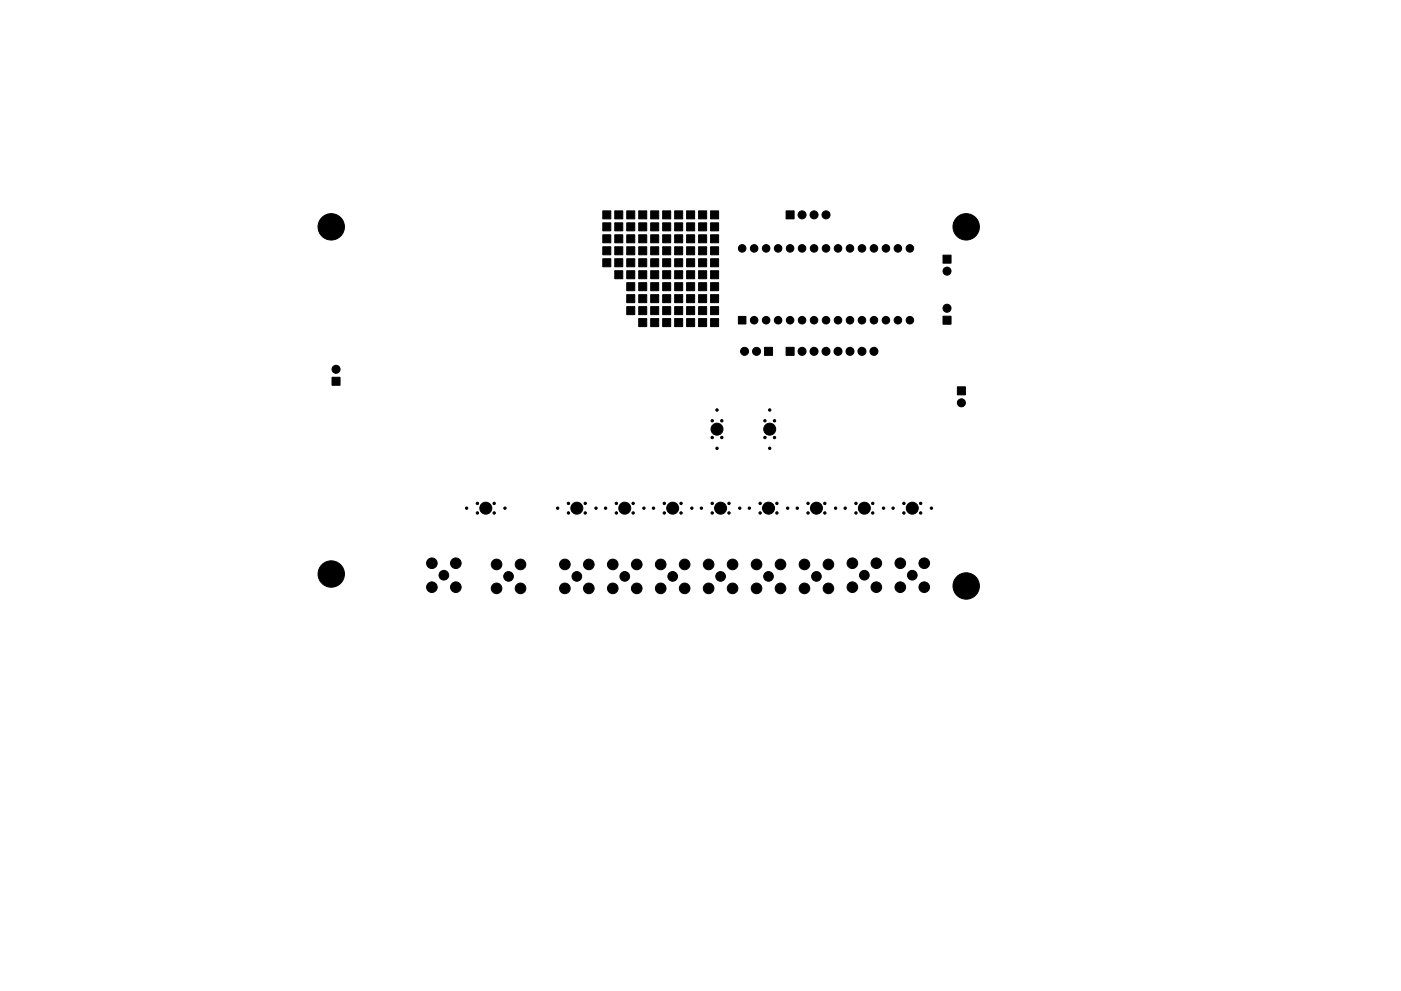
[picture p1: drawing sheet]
<svg xmlns="http://www.w3.org/2000/svg" width="297mm" height="210mm" viewBox="0 0 297 210" stroke-linecap="round" stroke-linejoin="round" font-family="sans-serif">
<g fill="#000" stroke="#000" stroke-width=".21">
<path d="M127.8 54.9h1.7v1.7h-1.7zM127.8 52.4h1.7v1.7h-1.7zM127.8 49.8h1.7v1.7h-1.7zM127.8 47.3h1.7v1.7h-1.7zM127.8 44.7h1.7v1.7h-1.7zM130.3 57.4h1.7v1.7h-1.7zM130.3 54.9h1.7v1.7h-1.7zM130.3 52.4h1.7v1.7h-1.7zM130.3 49.8h1.7v1.7h-1.7zM130.3 47.3h1.7v1.7h-1.7zM130.3 44.7h1.7v1.7h-1.7zM132.9 57.4h1.7v1.7h-1.7z"/>
<path d="M132.9 54.9h1.7v1.7h-1.7zM132.9 52.4h1.7v1.7h-1.7zM132.9 49.8h1.7v1.7h-1.7zM132.9 47.3h1.7v1.7h-1.7zM132.9 44.7h1.7v1.7h-1.7zM135.4 57.4h1.7v1.7h-1.7zM135.4 54.9h1.7v1.7h-1.7zM135.4 52.4h1.7v1.7h-1.7zM135.4 49.8h1.7v1.7h-1.7zM135.4 47.3h1.7v1.7h-1.7zM135.4 44.7h1.7v1.7h-1.7zM138 57.4h1.7v1.7h-1.7z"/>
<path d="M138 54.9h1.7v1.7h-1.7zM138 52.4h1.7v1.7h-1.7zM138 49.8h1.7v1.7h-1.7zM138 47.3h1.7v1.7h-1.7zM138 44.7h1.7v1.7h-1.7zM140.5 57.4h1.7v1.7h-1.7zM140.5 54.9h1.7v1.7h-1.7zM140.5 52.4h1.7v1.7h-1.7zM140.5 49.8h1.7v1.7h-1.7zM140.5 47.3h1.7v1.7h-1.7zM140.5 44.7h1.7v1.7h-1.7zM143 57.4h1.7v1.7h-1.7z"/>
<path d="M143 54.9h1.7v1.7h-1.7zM143 52.4h1.7v1.7h-1.7zM143 49.8h1.7v1.7h-1.7zM143 47.3h1.7v1.7h-1.7zM143 44.7h1.7v1.7h-1.7zM145.6 57.4h1.7v1.7h-1.7zM145.6 54.9h1.7v1.7h-1.7zM145.6 52.4h1.7v1.7h-1.7zM145.6 49.8h1.7v1.7h-1.7zM145.6 47.3h1.7v1.7h-1.7zM145.6 44.7h1.7v1.7h-1.7zM148.1 57.4h1.7v1.7h-1.7z"/>
<path d="M148.1 54.9h1.7v1.7h-1.7zM148.1 52.4h1.7v1.7h-1.7zM148.1 49.8h1.7v1.7h-1.7zM148.1 47.3h1.7v1.7h-1.7zM148.1 44.7h1.7v1.7h-1.7zM150.7 57.4h1.7v1.7h-1.7zM150.7 54.9h1.7v1.7h-1.7zM150.7 52.4h1.7v1.7h-1.7zM150.7 49.8h1.7v1.7h-1.7zM150.7 47.3h1.7v1.7h-1.7zM150.7 44.7h1.7v1.7h-1.7zM166.7 44.7h1.7v1.7h-1.7z"/>
<path d="M199.9 54.1h1.7v1.7h-1.7zM132.9 65.1h1.7v1.7h-1.7zM132.9 62.5h1.7v1.7h-1.7zM132.9 60h1.7v1.7h-1.7zM135.4 67.6h1.7v1.7h-1.7zM135.4 65.1h1.7v1.7h-1.7zM135.4 62.5h1.7v1.7h-1.7zM135.4 60h1.7v1.7h-1.7zM138 67.6h1.7v1.7h-1.7zM138 65.1h1.7v1.7h-1.7zM138 62.5h1.7v1.7h-1.7zM138 60h1.7v1.7h-1.7z"/>
<path d="M140.5 67.6h1.7v1.7h-1.7zM140.5 65.1h1.7v1.7h-1.7zM140.5 62.5h1.7v1.7h-1.7zM140.5 60h1.7v1.7h-1.7zM143 67.6h1.7v1.7h-1.7zM143 65.1h1.7v1.7h-1.7zM143 62.5h1.7v1.7h-1.7zM143 60h1.7v1.7h-1.7zM145.6 67.6h1.7v1.7h-1.7zM145.6 65.1h1.7v1.7h-1.7zM145.6 62.5h1.7v1.7h-1.7zM145.6 60h1.7v1.7h-1.7z"/>
<path d="M148.1 67.6h1.7v1.7h-1.7zM148.1 65.1h1.7v1.7h-1.7zM148.1 62.5h1.7v1.7h-1.7zM148.1 60h1.7v1.7h-1.7zM150.7 67.6h1.7v1.7h-1.7zM150.7 65.1h1.7v1.7h-1.7zM150.7 62.5h1.7v1.7h-1.7zM150.7 60h1.7v1.7h-1.7zM156.6 67.1h1.6v1.6h-1.6zM162.1 73.7h1.7v1.7h-1.7zM166.7 73.7h1.7v1.7h-1.7zM199.9 67.1h1.7v1.7h-1.7z"/>
<path d="M70.4 80h1.7v1.7h-1.7zM203 82.1h1.7v1.7h-1.7z"/>
<circle cx="70.2" cy="48.1" r="2.8"/>
<circle cx="157.4" cy="52.7" r=".8"/>
<circle cx="159.9" cy="52.7" r=".8"/>
<circle cx="162.4" cy="52.7" r=".8"/>
<circle cx="165" cy="52.7" r=".8"/>
<circle cx="167.5" cy="52.7" r=".8"/>
<circle cx="170.1" cy="52.7" r=".8"/>
<circle cx="170.1" cy="45.6" r=".85"/>
<circle cx="172.6" cy="52.7" r=".8"/>
<circle cx="172.6" cy="45.6" r=".85"/>
<circle cx="175.1" cy="52.7" r=".8"/>
<circle cx="175.1" cy="45.6" r=".85"/>
<circle cx="177.7" cy="52.7" r=".8"/>
<circle cx="180.2" cy="52.7" r=".8"/>
<circle cx="182.8" cy="52.7" r=".8"/>
<circle cx="185.3" cy="52.7" r=".8"/>
<circle cx="187.8" cy="52.7" r=".8"/>
<circle cx="190.4" cy="52.7" r=".8"/>
<circle cx="192.9" cy="52.7" r=".8"/>
<circle cx="200.8" cy="57.5" r=".85"/>
<circle cx="204.9" cy="48.1" r="2.8"/>
<circle cx="71.2" cy="78.4" r=".85"/>
<circle cx="157.9" cy="74.5" r=".85"/>
<circle cx="159.9" cy="67.9" r=".8"/>
<circle cx="160.4" cy="74.5" r=".85"/>
<circle cx="162.4" cy="67.9" r=".8"/>
<circle cx="165" cy="67.9" r=".8"/>
<circle cx="167.5" cy="67.9" r=".8"/>
<circle cx="170.1" cy="67.9" r=".8"/>
<circle cx="170.1" cy="74.5" r=".85"/>
<circle cx="172.6" cy="67.9" r=".8"/>
<circle cx="172.6" cy="74.5" r=".85"/>
<circle cx="175.1" cy="67.9" r=".8"/>
<circle cx="175.1" cy="74.5" r=".85"/>
<circle cx="177.7" cy="67.9" r=".8"/>
<circle cx="177.7" cy="74.5" r=".85"/>
<circle cx="180.2" cy="67.9" r=".8"/>
<circle cx="180.2" cy="74.5" r=".85"/>
<circle cx="182.8" cy="67.9" r=".8"/>
<circle cx="182.8" cy="74.5" r=".85"/>
<circle cx="185.3" cy="67.9" r=".8"/>
<circle cx="185.3" cy="74.5" r=".85"/>
<circle cx="187.8" cy="67.9" r=".8"/>
<circle cx="190.4" cy="67.9" r=".8"/>
<circle cx="192.9" cy="67.9" r=".8"/>
<circle cx="200.8" cy="65.4" r=".85"/>
<circle cx="151" cy="89.3" r=".25"/>
<circle cx="151" cy="92.8" r=".25"/>
<circle cx="152" cy="87" r=".25"/>
<circle cx="152" cy="95.1" r=".25"/>
<circle cx="152" cy="91.1" r="1.27"/>
<circle cx="153" cy="89.3" r=".25"/>
<circle cx="153" cy="92.8" r=".25"/>
<circle cx="162.2" cy="92.8" r=".25"/>
<circle cx="162.2" cy="89.3" r=".25"/>
<circle cx="163.2" cy="87" r=".25"/>
<circle cx="163.2" cy="95.1" r=".25"/>
<circle cx="163.2" cy="91.1" r="1.27"/>
<circle cx="164.2" cy="92.8" r=".25"/>
<circle cx="164.2" cy="89.3" r=".25"/>
<circle cx="203.8" cy="85.5" r=".85"/>
<circle cx="91.6" cy="119.5" r="1.12"/>
<circle cx="96.6" cy="119.5" r="1.12"/>
<circle cx="98.9" cy="107.8" r=".25"/>
<circle cx="101.2" cy="108.8" r=".25"/>
<circle cx="101.2" cy="106.8" r=".25"/>
<circle cx="103" cy="107.8" r="1.27"/>
<circle cx="104.8" cy="108.8" r=".25"/>
<circle cx="104.8" cy="106.8" r=".25"/>
<circle cx="105.3" cy="119.8" r="1.12"/>
<circle cx="107.1" cy="107.8" r=".25"/>
<circle cx="110.4" cy="119.8" r="1.12"/>
<circle cx="118.2" cy="107.8" r=".25"/>
<circle cx="119.8" cy="119.8" r="1.12"/>
<circle cx="120.5" cy="106.8" r=".25"/>
<circle cx="120.5" cy="108.8" r=".25"/>
<circle cx="122.3" cy="107.8" r="1.27"/>
<circle cx="124.1" cy="108.8" r=".25"/>
<circle cx="124.1" cy="106.8" r=".25"/>
<circle cx="124.8" cy="119.8" r="1.12"/>
<circle cx="126.4" cy="107.8" r=".25"/>
<circle cx="128.4" cy="107.8" r=".25"/>
<circle cx="129.9" cy="119.8" r="1.12"/>
<circle cx="130.7" cy="108.8" r=".25"/>
<circle cx="130.7" cy="106.8" r=".25"/>
<circle cx="132.5" cy="107.8" r="1.27"/>
<circle cx="134.2" cy="108.8" r=".25"/>
<circle cx="134.2" cy="106.8" r=".25"/>
<circle cx="135" cy="119.8" r="1.12"/>
<circle cx="136.5" cy="107.8" r=".25"/>
<circle cx="138.6" cy="107.8" r=".25"/>
<circle cx="140.1" cy="119.8" r="1.12"/>
<circle cx="140.8" cy="108.8" r=".25"/>
<circle cx="140.8" cy="106.8" r=".25"/>
<circle cx="142.6" cy="107.8" r="1.27"/>
<circle cx="144.4" cy="106.8" r=".25"/>
<circle cx="144.4" cy="108.8" r=".25"/>
<circle cx="145.2" cy="119.8" r="1.12"/>
<circle cx="146.7" cy="107.8" r=".25"/>
<circle cx="148.7" cy="107.8" r=".25"/>
<circle cx="150.2" cy="119.8" r="1.12"/>
<circle cx="151" cy="106.8" r=".25"/>
<circle cx="151" cy="108.8" r=".25"/>
<circle cx="152.8" cy="107.8" r="1.27"/>
<circle cx="154.6" cy="106.8" r=".25"/>
<circle cx="154.6" cy="108.8" r=".25"/>
<circle cx="155.3" cy="119.8" r="1.12"/>
<circle cx="156.8" cy="107.8" r=".25"/>
<circle cx="158.9" cy="107.8" r=".25"/>
<circle cx="160.4" cy="119.8" r="1.12"/>
<circle cx="161.2" cy="106.8" r=".25"/>
<circle cx="161.2" cy="108.8" r=".25"/>
<circle cx="162.9" cy="107.8" r="1.27"/>
<circle cx="164.7" cy="108.8" r=".25"/>
<circle cx="164.7" cy="106.8" r=".25"/>
<circle cx="165.5" cy="119.8" r="1.12"/>
<circle cx="167" cy="107.8" r=".25"/>
<circle cx="169" cy="107.8" r=".25"/>
<circle cx="170.6" cy="119.8" r="1.12"/>
<circle cx="171.3" cy="108.8" r=".25"/>
<circle cx="171.3" cy="106.8" r=".25"/>
<circle cx="173.1" cy="107.8" r="1.27"/>
<circle cx="174.9" cy="108.8" r=".25"/>
<circle cx="174.9" cy="106.8" r=".25"/>
<circle cx="175.6" cy="119.8" r="1.12"/>
<circle cx="177.2" cy="107.8" r=".25"/>
<circle cx="179.2" cy="107.8" r=".25"/>
<circle cx="180.7" cy="119.5" r="1.12"/>
<circle cx="181.5" cy="108.8" r=".25"/>
<circle cx="181.5" cy="106.8" r=".25"/>
<circle cx="183.3" cy="107.8" r="1.27"/>
<circle cx="185" cy="106.8" r=".25"/>
<circle cx="185" cy="108.8" r=".25"/>
<circle cx="185.8" cy="119.5" r="1.12"/>
<circle cx="187.3" cy="107.8" r=".25"/>
<circle cx="189.4" cy="107.8" r=".25"/>
<circle cx="190.9" cy="119.5" r="1.12"/>
<circle cx="191.6" cy="106.8" r=".25"/>
<circle cx="191.6" cy="108.8" r=".25"/>
<circle cx="193.4" cy="107.8" r="1.27"/>
<circle cx="195.2" cy="108.8" r=".25"/>
<circle cx="195.2" cy="106.8" r=".25"/>
<circle cx="196" cy="119.5" r="1.12"/>
<circle cx="197.5" cy="107.8" r=".25"/>
<circle cx="70.2" cy="121.8" r="2.8"/>
<circle cx="91.6" cy="124.6" r="1.12"/>
<circle cx="94.1" cy="122" r="1.02"/>
<circle cx="96.6" cy="124.6" r="1.12"/>
<circle cx="105.3" cy="124.8" r="1.12"/>
<circle cx="107.8" cy="122.3" r="1.02"/>
<circle cx="110.4" cy="124.8" r="1.12"/>
<circle cx="119.8" cy="124.8" r="1.12"/>
<circle cx="122.3" cy="122.3" r="1.02"/>
<circle cx="124.8" cy="124.8" r="1.12"/>
<circle cx="129.9" cy="124.8" r="1.12"/>
<circle cx="132.5" cy="122.3" r="1.02"/>
<circle cx="135" cy="124.8" r="1.12"/>
<circle cx="140.1" cy="124.8" r="1.12"/>
<circle cx="142.6" cy="122.3" r="1.02"/>
<circle cx="145.2" cy="124.8" r="1.12"/>
<circle cx="150.2" cy="124.8" r="1.12"/>
<circle cx="152.8" cy="122.3" r="1.02"/>
<circle cx="155.3" cy="124.8" r="1.12"/>
<circle cx="160.4" cy="124.8" r="1.12"/>
<circle cx="162.9" cy="122.3" r="1.02"/>
<circle cx="165.5" cy="124.8" r="1.12"/>
<circle cx="170.6" cy="124.8" r="1.12"/>
<circle cx="173.1" cy="122.3" r="1.02"/>
<circle cx="175.6" cy="124.8" r="1.12"/>
<circle cx="180.7" cy="124.6" r="1.12"/>
<circle cx="183.3" cy="122" r="1.02"/>
<circle cx="185.8" cy="124.6" r="1.12"/>
<circle cx="190.9" cy="124.6" r="1.12"/>
<circle cx="193.4" cy="122" r="1.02"/>
<circle cx="196" cy="124.6" r="1.12"/>
<circle cx="204.9" cy="124.3" r="2.8"/>
</g>
</svg>
